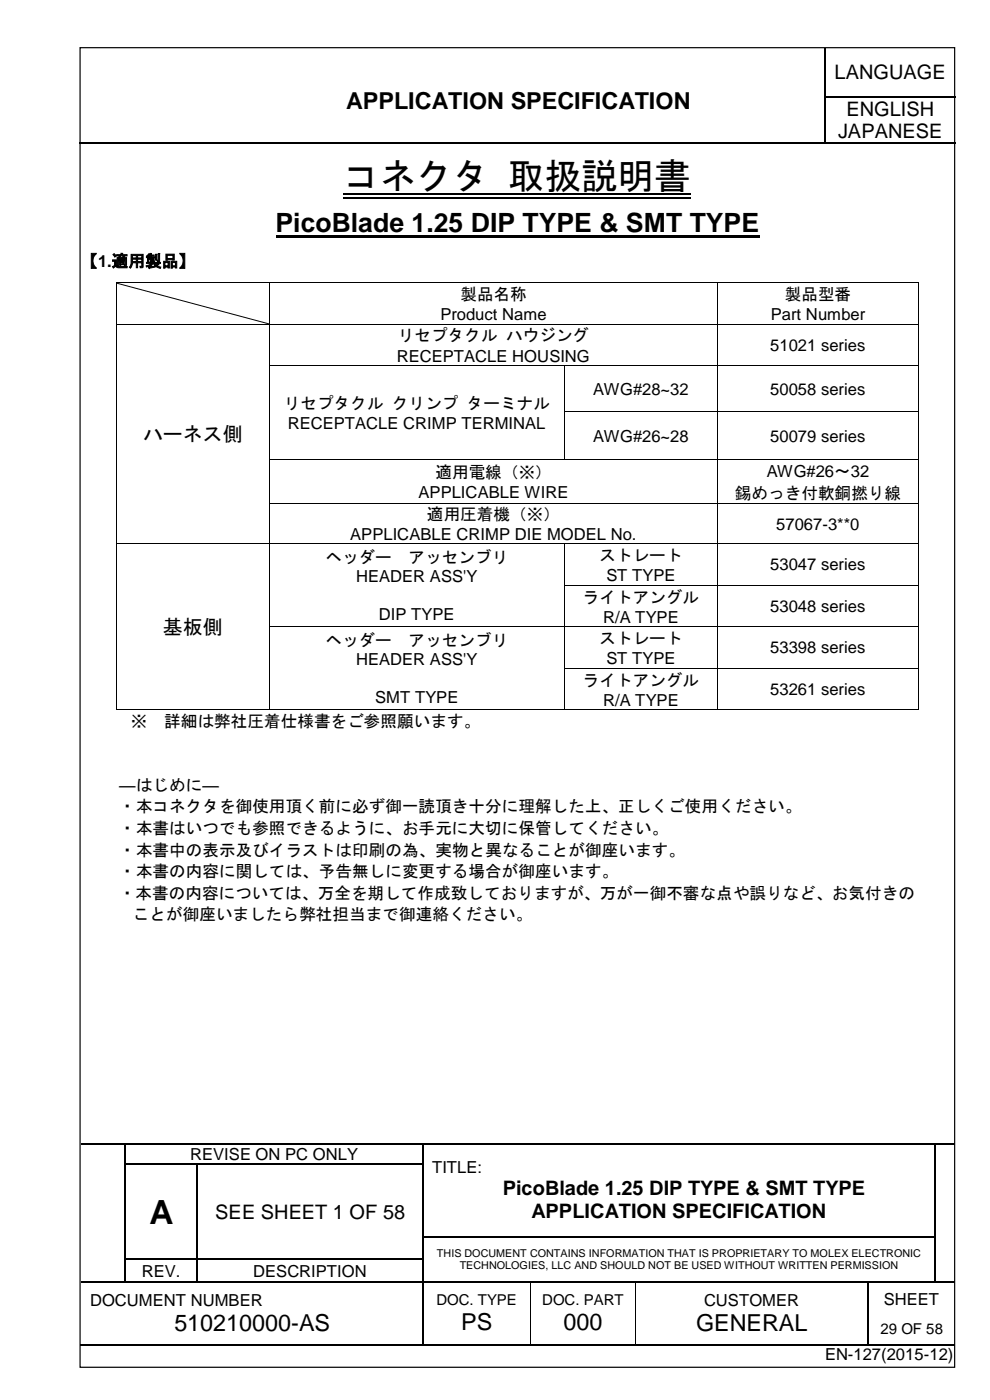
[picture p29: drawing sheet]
<svg xmlns="http://www.w3.org/2000/svg" width="210mm" height="297mm" viewBox="0 0 210 297" stroke-linecap="round" stroke-linejoin="round" font-family="sans-serif">
<defs><g id="words">
<text font-size="7.7" x="72.7" y="40.2">コネクタ 取扱説明書</text>
<text font-size="7.1" x="31.7" y="259.6">A</text>
<text font-size="5.6" x="58.4" y="49.2">PicoBlade 1.25 DIP TYPE &amp; SMT TYPE</text>
<g font-size="5">
<text x="73.4" y="23">APPLICATION SPECIFICATION</text>
<text x="37" y="282.4">510210000-AS</text>
<text x="97.8" y="282.2">PS</text>
<text x="119.4" y="282.2">000</text>
<text x="147.6" y="282.4">GENERAL</text>
</g>
<g font-size="4.2">
<text x="176.9" y="16.7">LANGUAGE</text>
<text x="177.7" y="29.4">JAPANESE</text>
<text x="179.4" y="24.5">ENGLISH</text>
<text x="30.3" y="93.6">ハーネス側</text>
<text x="34.6" y="134.5">基板側</text>
<text x="106.6" y="253.6">PicoBlade 1.25 DIP TYPE &amp; SMT TYPE</text>
<text x="45.6" y="258.6">SEE SHEET 1 OF 58</text>
<text x="112.7" y="258.4">APPLICATION SPECIFICATION</text>
</g>
<g font-size="3.5">
<text x="17.2" y="56.6">【1.適用製品】</text>
<text x="97.6" y="63.6">製品名称</text>
<text x="166.4" y="63.6">製品型番</text>
<text x="93.4" y="67.9">Product Name</text>
<text x="163.4" y="67.9">Part Number</text>
<text x="84.1" y="76.7">RECEPTACLE HOUSING</text>
<text x="84.3" y="72.4">リセプタクル ハウジング</text>
<text x="163.3" y="74.4">51021 series</text>
<text x="125.8" y="83.7">AWG#28~32</text>
<text x="163.3" y="83.7">50058 series</text>
<text x="60.2" y="86.8">リセプタクル クリンプ ターミナル</text>
<text x="61" y="91.1">RECEPTACLE CRIMP TERMINAL</text>
<text x="125.8" y="93.7">AWG#26~28</text>
<text x="163.3" y="93.7">50079 series</text>
<text x="92.3" y="101.5">適用電線（※）</text>
<text x="162.6" y="101.2">AWG#26～32</text>
<text x="88.7" y="105.6">APPLICABLE WIRE</text>
<text x="155.8" y="105.8">錫めっき付軟銅撚り線</text>
<text x="90.5" y="110.4">適用圧着機（※）</text>
<text x="164.6" y="112.4">57067-3**0</text>
<text x="69" y="119.4">ヘッダー</text>
<text x="74.3" y="114.5">APPLICABLE CRIMP DIE MODEL No.</text>
<text x="86.6" y="119.4">アッセンブリ</text>
<text x="127.1" y="119">ストレート</text>
<text x="75.5" y="123.5">HEADER ASS'Y</text>
<text x="128.5" y="123.3">ST TYPE</text>
<text x="163.3" y="121">53047 series</text>
<text x="80.3" y="131.6">DIP TYPE</text>
<text x="123.6" y="127.8">ライトアングル</text>
<text x="163.3" y="129.8">53048 series</text>
<text x="69" y="137">ヘッダー</text>
<text x="86.6" y="137">アッセンブリ</text>
<text x="127.1" y="136.6">ストレート</text>
<text x="127.9" y="132.1">R/A TYPE</text>
<text x="75.5" y="141.1">HEADER ASS'Y</text>
<text x="128.5" y="140.9">ST TYPE</text>
<text x="163.3" y="138.6">53398 series</text>
<text x="79.6" y="149.2">SMT TYPE</text>
<text x="123.6" y="145.4">ライトアングル</text>
<text x="127.9" y="149.7">R/A TYPE</text>
<text x="163.3" y="147.4">53261 series</text>
<text x="27.7" y="154.2">※</text>
<text x="34.8" y="154.2">詳細は弊社圧着仕様書をご参照願います。</text>
<text x="25.3" y="167.8">―はじめに―</text>
<text x="25.3" y="172.4">・本コネクタを御使用頂く前に必ず御一読頂き十分に理解した上、正しくご使用ください。</text>
<text x="25.3" y="176.9">・本書はいつでも参照できるように、お手元に大切に保管してください。</text>
<text x="25.3" y="181.5">・本書中の表示及びイラストは印刷の為、実物と異なることが御座います。</text>
<text x="25.3" y="186.1">・本書の内容に関しては、予告無しに変更する場合が御座います。</text>
<text x="25.3" y="190.7">・本書の内容については、万全を期して作成致しておりますが、万が一御不審な点や誤りなど、お気付きの</text>
<text x="28.2" y="195.2">ことが御座いましたら弊社担当まで御連絡ください。</text>
<text x="40.3" y="246.1">REVISE ON PC ONLY</text>
<text x="91.6" y="248.9">TITLE:</text>
<text x="30.1" y="270.8">REV.</text>
<text x="53.7" y="270.8">DESCRIPTION</text>
<text x="19.1" y="277">DOCUMENT NUMBER</text>
<text x="149.3" y="277">CUSTOMER</text>
<text x="187.4" y="276.8">SHEET</text>
<text x="174.9" y="288.6">EN-127(2015-12)</text>
</g>
<g font-size="3.2">
<text x="92.5" y="276.9">DOC. TYPE</text>
<text x="115" y="276.9">DOC. PART</text>
<text x="186.6" y="283">29 OF 58</text>
</g>
<g font-size="2.3">
<text x="92.6" y="266.6">THIS DOCUMENT CONTAINS INFORMATION THAT IS PROPRIETARY TO MOLEX ELECTRONIC</text>
<text x="97.5" y="269.3">TECHNOLOGIES, LLC AND SHOULD NOT BE USED WITHOUT WRITTEN PERMISSION</text>
</g>
</g></defs>
<g fill="none" stroke="#000" stroke-width=".25">
<path d="M175 10.2v10.2M16.8 30.4h158M175 20.6v9.7M175.1 20.5h27.4M175.1 30.4h27.4M17.2 242.6h9.3M26.6 242.8v4M26.6 247.1v4.8M26.6 252.2v4.9M26.6 257.3v4.9M26.7 242.6h62.9M26.7 247h15"/>
<path d="M41.8 247.1v4.8M41.8 252.2v4.9M41.8 257.3v4.9M42 247h47.6M89.7 242.8v4M89.7 247.1v4.8M89.7 252.2v4.9M89.7 257.3v4.9M89.8 242.6h108.3M198.2 242.8v4M198.2 247.1v4.8M198.2 252.2v4.9"/>
<path d="M198.2 257.3v4.9M198.4 242.6h4M17.2 272h9.3M26.6 262.5v4.6M26.6 267.3v4.6M26.7 267.2h15M26.7 272h15M41.8 262.5v4.6M41.8 267.3v4.6M42 267.2h47.6M42 272h47.6M89.7 262.5v4.6"/>
<path d="M89.7 267.3v4.6M89.7 272.2v12.9M89.8 262.3h108.3M89.8 272h22.6M112.6 272h22M134.9 272h49M184 272.2v12.9M184.1 272h14M198.2 262.5v4.6M198.2 267.3v4.6M198.4 272h4M16.9 285.2h72.7"/>
<path d="M89.8 285.2h22.6M112.6 285.2h22M134.9 285.2h49M184.1 285.2h18.3"/>
</g>
<g fill="#000">
<path d="M174.8 20.4h.3v.2h-.3z" fill-rule="evenodd"/>
<path d="M174.8 30.3h.3v.3h-.3z" fill-rule="evenodd"/>
<path d="M26.5 242.5h.2v.3h-.2z" fill-rule="evenodd"/>
<path d="M26.5 246.8h.2v.3h-.2z" fill-rule="evenodd"/>
<path d="M26.5 251.9h.2v.3h-.2z" fill-rule="evenodd"/>
<path d="M26.5 257.1h.2v.2h-.2z" fill-rule="evenodd"/>
<path d="M41.7 246.8h.3v.3h-.3z" fill-rule="evenodd"/>
<path d="M41.7 251.9h.3v.3h-.3z" fill-rule="evenodd"/>
<path d="M41.7 257.1h.3v.2h-.3z" fill-rule="evenodd"/>
<path d="M89.6 242.5h.2v.3h-.2z" fill-rule="evenodd"/>
<path d="M89.6 246.8h.2v.3h-.2z" fill-rule="evenodd"/>
<path d="M89.6 251.9h.2v.3h-.2z" fill-rule="evenodd"/>
<path d="M89.6 257.1h.2v.2h-.2z" fill-rule="evenodd"/>
<path d="M198.1 242.5h.3v.3h-.3z" fill-rule="evenodd"/>
<path d="M198.1 246.8h.3v.3h-.3z" fill-rule="evenodd"/>
<path d="M198.1 251.9h.3v.3h-.3z" fill-rule="evenodd"/>
<path d="M198.1 257.1h.3v.2h-.3z" fill-rule="evenodd"/>
<path d="M26.5 262.2h.2v.3h-.2z" fill-rule="evenodd"/>
<path d="M26.5 267.1h.2v.2h-.2z" fill-rule="evenodd"/>
<path d="M26.5 271.9h.2v.3h-.2z" fill-rule="evenodd"/>
<path d="M41.7 262.2h.3v.3h-.3z" fill-rule="evenodd"/>
<path d="M41.7 267.1h.3v.2h-.3z" fill-rule="evenodd"/>
<path d="M41.7 271.9h.3v.3h-.3z" fill-rule="evenodd"/>
<path d="M89.6 262.2h.2v.3h-.2z" fill-rule="evenodd"/>
<path d="M89.6 267.1h.2v.2h-.2z" fill-rule="evenodd"/>
<path d="M89.6 271.9h.2v.3h-.2z" fill-rule="evenodd"/>
<path d="M112.4 271.9h.2v.3h-.2z" fill-rule="evenodd"/>
<path d="M134.6 271.9h.3v.3h-.3z" fill-rule="evenodd"/>
<path d="M183.9 271.9h.2v.3h-.2z" fill-rule="evenodd"/>
<path d="M198.1 262.2h.3v.3h-.3z" fill-rule="evenodd"/>
<path d="M198.1 267.1h.3v.2h-.3z" fill-rule="evenodd"/>
<path d="M198.1 271.9h.3v.3h-.3z" fill-rule="evenodd"/>
<path d="M89.6 285.1h.2v.3h-.2z" fill-rule="evenodd"/>
<path d="M112.4 285.1h.2v.3h-.2z" fill-rule="evenodd"/>
<path d="M134.6 285.1h.3v.3h-.3z" fill-rule="evenodd"/>
<path d="M183.9 285.1h.2v.3h-.2z" fill-rule="evenodd"/>
</g>
<path d="M112.5 272.2v12.9M134.7 272.2v12.9" fill="none" stroke="#000" stroke-width=".21"/>
<path d="M70.9 17.2h96.3v9.7h-96.3z" fill-rule="evenodd" fill="#fff"/>
<path d="M17 10.1h185.4v280h-185.4z" fill="none" stroke="#000" stroke-width=".25"/>
<path d="M23.1 163.8a6.2 6.2 0 0 1 4.4-1.8h164.3a6.3 6.3 0 0 1 6.2 6.3v25a6.3 6.3 0 0 1-6.2 6.3h-164.3a6.3 6.3 0 0 1-6.2-6.3v-25a6.2 6.2 0 0 1 1.8-4.5z" fill-rule="evenodd" fill="#fff"/>
<g fill="#000">
<path d="M58.4 49.8h102.6v.6h-102.6z" fill-rule="evenodd"/>
<path d="M24.6 59.9h.2v.2h-.2z" fill-rule="evenodd"/>
<path d="M24.6 59.9h.2v.2h-.2z" fill-rule="evenodd"/>
<path d="M24.6 68.7h.2v.2h-.2z" fill-rule="evenodd"/>
<path d="M24.6 77.5h.2v.2h-.2z" fill-rule="evenodd"/>
<path d="M57 59.9h.2v.2h-.2z" fill-rule="evenodd"/>
<path d="M57 68.7h.2v.2h-.2z" fill-rule="evenodd"/>
<path d="M57 77.5h.2v.2h-.2z" fill-rule="evenodd"/>
<path d="M119.6 77.5h.1v.2h-.1z" fill-rule="evenodd"/>
<path d="M152.1 59.9h.2v.2h-.2z" fill-rule="evenodd"/>
<path d="M152.1 68.7h.2v.2h-.2z" fill-rule="evenodd"/>
<path d="M152.1 77.5h.2v.2h-.2z" fill-rule="evenodd"/>
<path d="M194.6 59.9h.1v.2h-.1z" fill-rule="evenodd"/>
<path d="M194.6 59.9h.1v.2h-.1z" fill-rule="evenodd"/>
<path d="M194.6 68.7h.1v.2h-.1z" fill-rule="evenodd"/>
<path d="M194.6 77.5h.1v.2h-.1z" fill-rule="evenodd"/>
<path d="M24.6 87.3h.2v.2h-.2z" fill-rule="evenodd"/>
<path d="M24.6 97.5h.2v.1h-.2z" fill-rule="evenodd"/>
<path d="M57 87.3h.2v.2h-.2z" fill-rule="evenodd"/>
<path d="M57 97.5h.2v.1h-.2z" fill-rule="evenodd"/>
<path d="M119.6 87.3h.1v.2h-.1z" fill-rule="evenodd"/>
<path d="M119.6 97.5h.1v.1h-.1z" fill-rule="evenodd"/>
<path d="M152.1 87.3h.2v.2h-.2z" fill-rule="evenodd"/>
<path d="M152.1 97.5h.2v.1h-.2z" fill-rule="evenodd"/>
<path d="M194.6 87.3h.1v.2h-.1z" fill-rule="evenodd"/>
<path d="M194.6 97.5h.1v.1h-.1z" fill-rule="evenodd"/>
<path d="M24.6 106.8h.2v.2h-.2z" fill-rule="evenodd"/>
<path d="M24.6 115.3h.2v.2h-.2z" fill-rule="evenodd"/>
<path d="M57 106.8h.2v.2h-.2z" fill-rule="evenodd"/>
<path d="M57 115.3h.2v.2h-.2z" fill-rule="evenodd"/>
<path d="M119.6 115.3h.1v.2h-.1z" fill-rule="evenodd"/>
<path d="M152.1 106.8h.2v.2h-.2z" fill-rule="evenodd"/>
<path d="M152.1 115.3h.2v.2h-.2z" fill-rule="evenodd"/>
<path d="M194.6 106.8h.1v.2h-.1z" fill-rule="evenodd"/>
<path d="M194.6 115.3h.1v.2h-.1z" fill-rule="evenodd"/>
<path d="M24.6 124.1h.2v.2h-.2z" fill-rule="evenodd"/>
<path d="M24.6 132.9h.2v.2h-.2z" fill-rule="evenodd"/>
<path d="M57 124.1h.2v.2h-.2z" fill-rule="evenodd"/>
<path d="M57 132.9h.2v.2h-.2z" fill-rule="evenodd"/>
<path d="M119.6 124.1h.1v.2h-.1z" fill-rule="evenodd"/>
<path d="M119.6 132.9h.1v.2h-.1z" fill-rule="evenodd"/>
<path d="M152.1 124.1h.2v.2h-.2z" fill-rule="evenodd"/>
<path d="M152.1 132.9h.2v.2h-.2z" fill-rule="evenodd"/>
<path d="M194.6 124.1h.1v.2h-.1z" fill-rule="evenodd"/>
<path d="M194.6 132.9h.1v.2h-.1z" fill-rule="evenodd"/>
<path d="M24.6 141.7h.2v.2h-.2z" fill-rule="evenodd"/>
<path d="M24.6 150.5h.2v.2h-.2z" fill-rule="evenodd"/>
<path d="M24.6 150.5h.2v.2h-.2z" fill-rule="evenodd"/>
<path d="M57 141.7h.2v.2h-.2z" fill-rule="evenodd"/>
<path d="M57 150.5h.2v.2h-.2z" fill-rule="evenodd"/>
<path d="M119.6 141.7h.1v.2h-.1z" fill-rule="evenodd"/>
<path d="M119.6 150.5h.1v.2h-.1z" fill-rule="evenodd"/>
<path d="M152.1 141.7h.2v.2h-.2z" fill-rule="evenodd"/>
<path d="M152.1 150.5h.2v.2h-.2z" fill-rule="evenodd"/>
<path d="M194.6 141.7h.1v.2h-.1z" fill-rule="evenodd"/>
<path d="M194.6 150.5h.1v.2h-.1z" fill-rule="evenodd"/>
<path d="M194.6 150.5h.1v.2h-.1z" fill-rule="evenodd"/>
</g>
<g fill="none" stroke="#000" stroke-width=".21">
<path d="M24.8 60h32.2M57.2 60h94.9M152.3 60h42.3M24.7 60.1v8.6M24.7 68.9v8.6M24.7 77.7v9.6M24.8 60.1l32.2 8.6M24.8 68.8h32.2M57.1 60.1v8.6M57.1 68.9v8.6M57.1 77.7v9.6M57.2 68.8h94.9"/>
<path d="M57.2 77.6h62.4M119.7 77.7v9.6M119.7 77.6h32.4M152.2 60.1v8.6M152.2 68.9v8.6M152.2 77.7v9.6M152.3 68.8h42.3M152.3 77.6h42.3M194.6 60.1v8.6M194.6 68.9v8.6M194.6 77.7v9.6M24.7 87.5v10"/>
<path d="M24.7 97.6v9.2M57.1 87.5v10M57.1 97.6v9.2M57.2 97.6h62.4M119.7 87.5v10M119.7 87.4h32.4M119.7 97.6h32.4M152.2 87.5v10M152.2 97.6v9.2M152.3 87.4h42.3M152.3 97.6h42.3M194.6 87.5v10"/>
<path d="M194.6 97.6v9.2M24.7 107v8.3M24.7 115.5v8.6M24.8 115.4h32.2M57.1 107v8.3M57.1 115.5v8.6M57.2 106.9h94.9M57.2 115.4h62.4M119.7 115.5v8.6M119.7 115.4h32.4M152.2 107v8.3M152.2 115.5v8.6"/>
<path d="M152.3 106.9h42.3M152.3 115.4h42.3M194.6 107v8.3M194.6 115.5v8.6M24.7 124.3v8.6M24.7 133.1v8.6M57.1 124.3v8.6M57.1 133.1v8.6M57.2 133h62.4M119.7 124.3v8.6M119.7 133.1v8.6M119.7 124.2h32.4"/>
<path d="M119.7 133h32.4M152.2 124.3v8.6M152.2 133.1v8.6M152.3 124.2h42.3M152.3 133h42.3M194.6 124.3v8.6M194.6 133.1v8.6M24.7 141.9v8.6M24.8 150.6h32.2M57.1 141.9v8.6M57.2 150.6h62.4M119.7 141.9v8.6"/>
<path d="M119.7 141.8h32.4M119.7 150.6h32.4M152.2 141.9v8.6M152.3 141.8h42.3M152.3 150.6h42.3M194.6 141.9v8.6"/>
</g>
<path d="M72.7 41.3h73.8M72.7 42.1h73.8" fill="none" stroke="#000" stroke-width=".38"/>
<use href="#words"/>
</svg>
